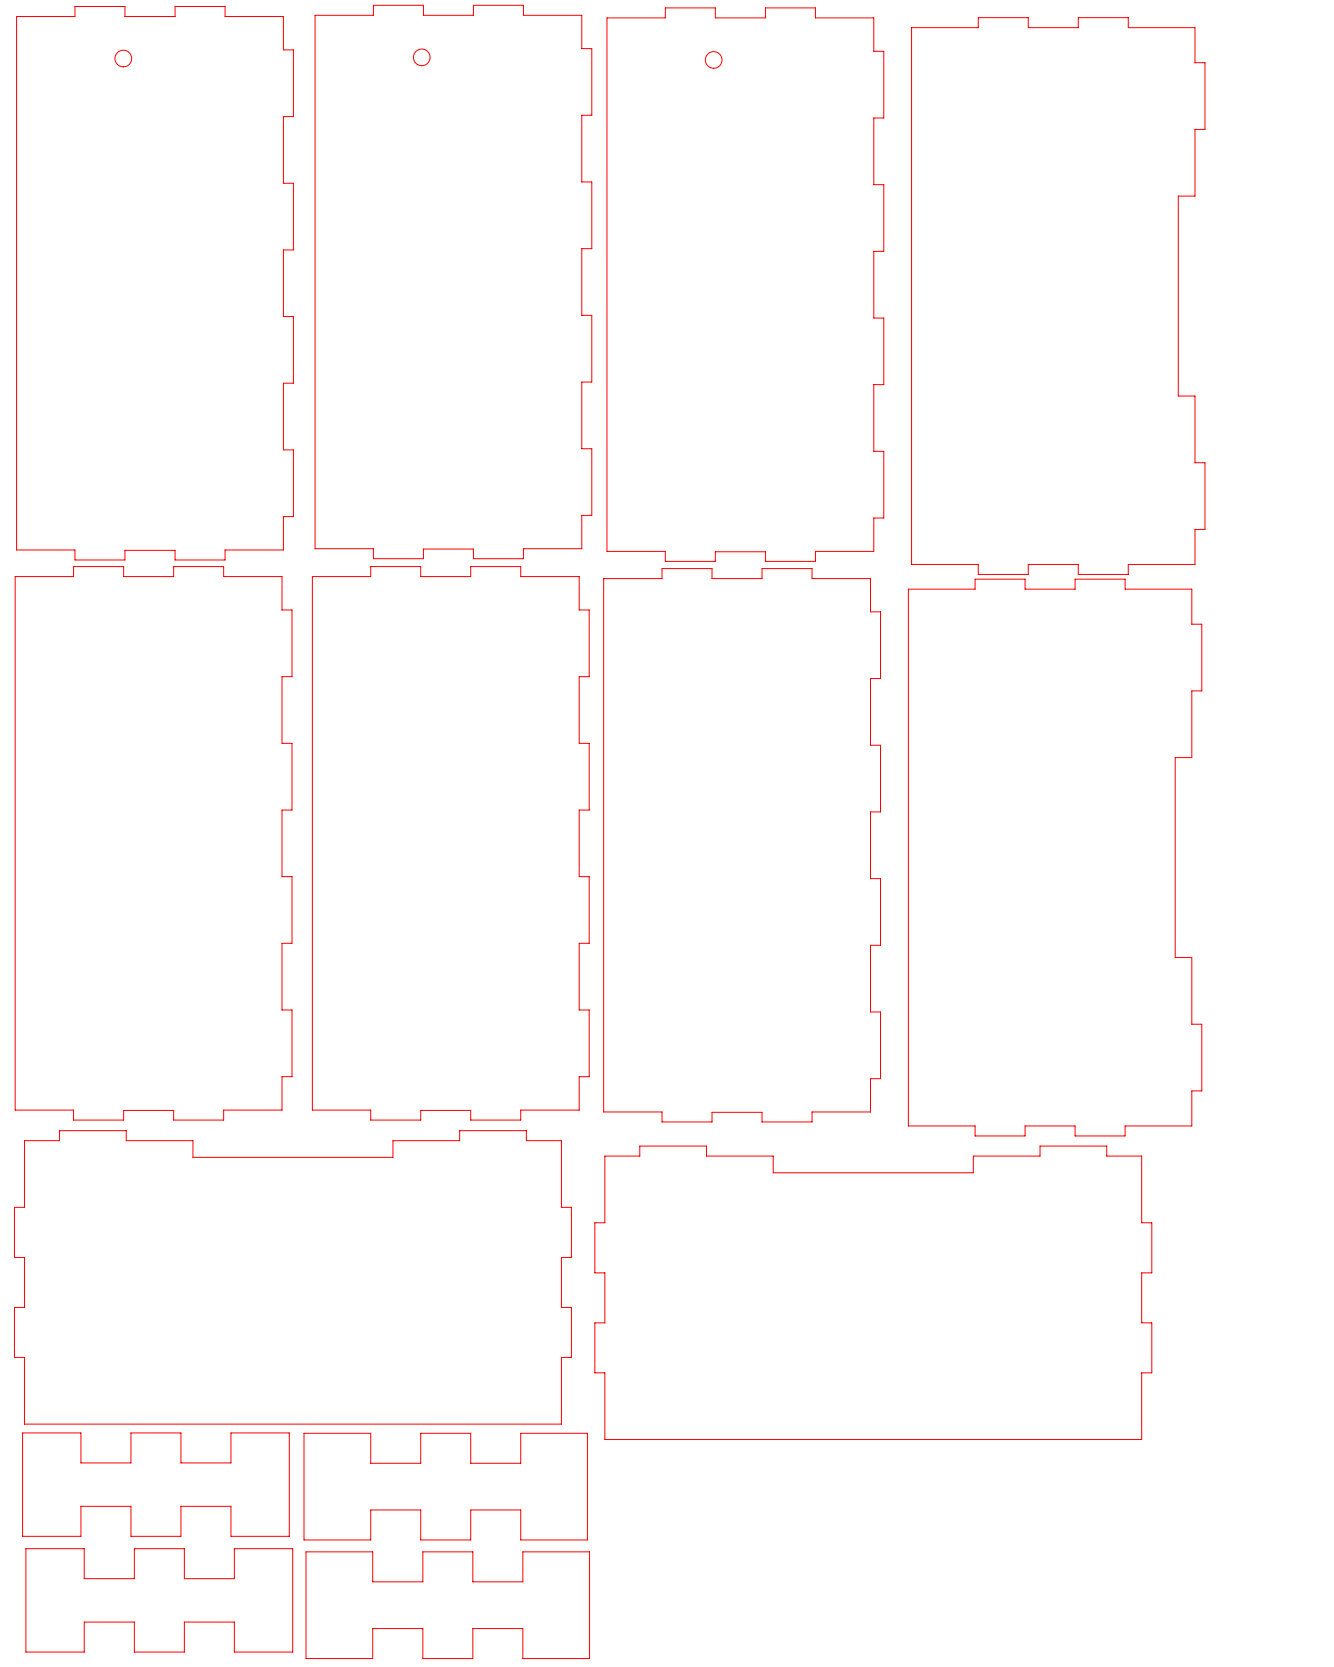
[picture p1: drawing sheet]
<svg xmlns="http://www.w3.org/2000/svg" width="400mm" height="500mm" viewBox="0 0 400 500" stroke-linecap="round" stroke-linejoin="round" font-family="sans-serif">
<g fill="none" stroke="#f00" stroke-width=".3">
<path d="M5 4.9h17.5v-3h15v3h15v-3h15v3h17.5v10.1h3v20h-3v20h3v20h-3v19.9h3v20h-3v20h3v20h-3v10.1h-17.5v3h-15v-2.9h-15v2.9h-15v-3h-17.5zM94.5 4.6h17.5v-3h15v3h15v-3h15v3h17.4v10h3v20h-3v20h3v20h-3v20h3v20h-3v20h3v20h-3v10h-17.4v3h-15v-2.9h-15v2.9h-15v-3h-17.5zM182 5.4h17.5v-3h15v3h15v-3h15v3h17.5v10h3v20h-3v20h3v20h-3v20h3v20h-3v20h3v20h-3v10h-17.5v3h-15v-2.9h-15v2.9h-15v-3h-17.5zM273.3 8.3h20v-3h15v3h15v-3h15v3h20v10.5h3v20h-3v20h-5v60h5v20h3v20h-3v10.5h-20v3h-15v-3h-15v3h-15v-3h-20zM4.6 172.9h17.4v-3h15.1v3h15v-3h15v3h17.5v10.1h3v20h-3v20h3v20h-3v19.9h3v20h-3v20h3v20h-3v10.1h-17.5v3h-15v-2.9h-15v2.9h-15.1v-3h-17.4zM93.7 172.9h17.5v-3h15v3h14.9v-3h15v3h17.6v10.1h3v20h-3v20h3v20h-3v19.9h3v20h-3v20h3v20h-3v10.1h-17.6v3h-15v-2.9h-14.9v2.9h-15v-3h-17.5zM181 173.5h17.5v-3h15v3h15v-3h15v3h17.5v10h3v20h-3v20h3v20h-3v20h3v20h-3v20h3v20h-3v10h-17.5v3h-15v-2.9h-15v2.9h-15v-3h-17.5zM272.4 176.7h20v-3h15v3h15v-3h15v3h20v10.5h3v20h-3v20h-5v60h5v20h3v20h-3v10.5h-20v3h-15v-3h-15v3h-15v-3h-20zM7.3 342.1h10.6v-3h20v3h20v5h59.9v-5h20v-3h20v3h10.5v20h3v15.1h-3v15h3v14.9h-3v20.1h-161v-20.1h-3v-14.9h3v-15h-3v-15.1h3zM181.4 346.8h10.4v-3h20v3h20v5h60.1v-5h20v-3h20v3h10.4v20h3.1v15h-3.1v15h3.1v15h-3.1v20h-160.9v-20h-3v-15h3v-15h-3v-15h3zM6.8 429.8h17.5v9h15v-9h15v9h15v-9h17.4v31h-17.4v-9h-15v9h-15v-9h-15v9h-17.5zM91.2 429.9h20v9h15v-9h14.9v9h15v-9h20v32h-20v-9h-15v9h-14.9v-9h-15v9h-20z"/>
<path d="M7.8 464.5h17.5v9h15v-9h15v9h15v-9h17.5v31h-17.5v-9h-15v9h-15v-9h-15v9h-17.5zM91.8 465.5h20v9h15v-9h15v9h15v-9h20v32h-20v-9h-15v9h-15v-9h-15v9h-20z"/>
<circle cx="37" cy="17.5" r="2.5"/>
<circle cx="126.5" cy="17.2" r="2.5"/>
<circle cx="214" cy="18" r="2.5"/>
</g>
</svg>
